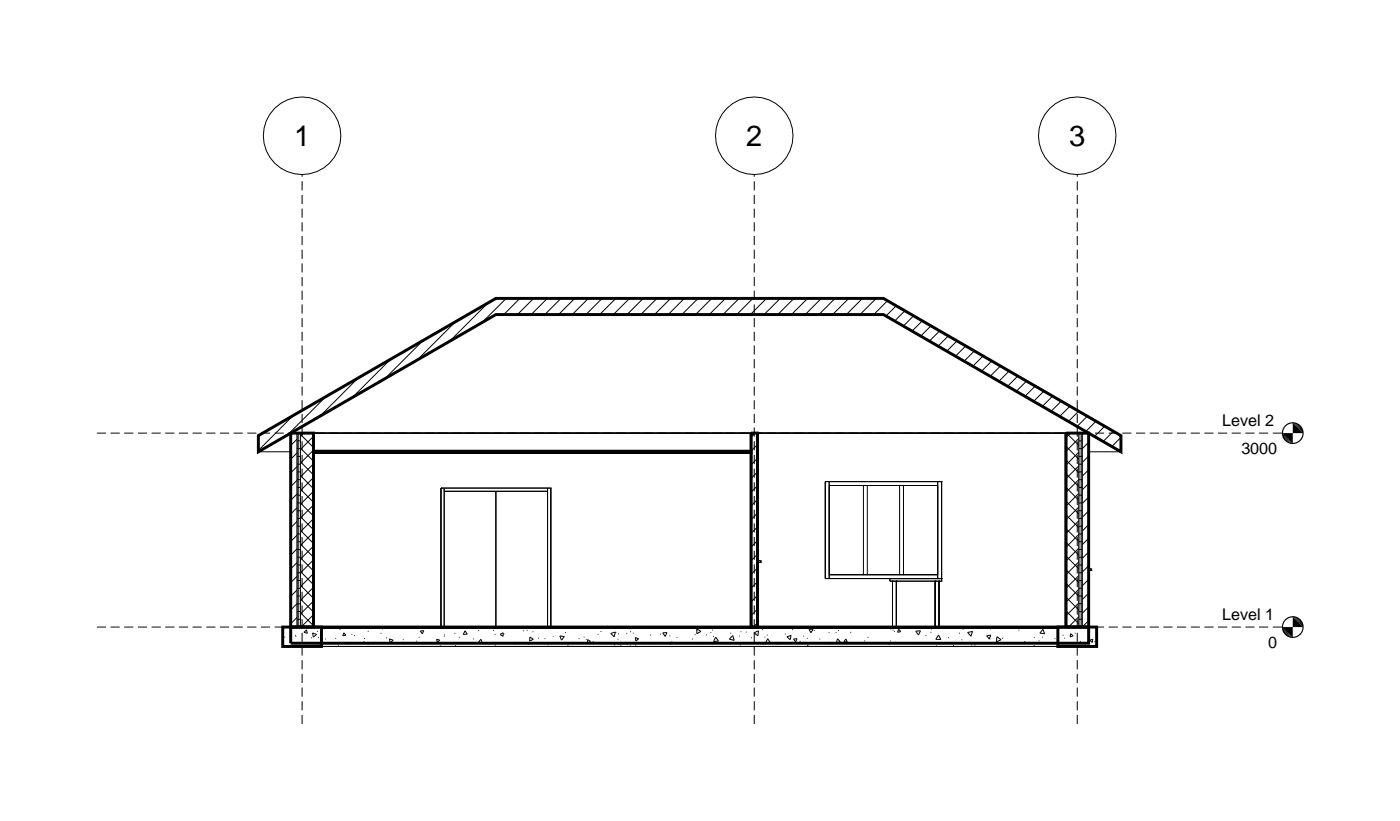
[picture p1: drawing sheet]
<svg xmlns="http://www.w3.org/2000/svg" width="217mm" height="127mm" viewBox="0 0 217 127" stroke-linecap="round" stroke-linejoin="round" font-family="sans-serif">
<defs><g id="words">
<g font-size="4.5">
<text x="45.5" y="22.6">1</text>
<text x="115.5" y="22.6">2</text>
<text x="165.5" y="22.6">3</text>
</g>
<g font-size="2.5">
<text x="189.2" y="65.9">Level 2</text>
<text x="192.2" y="70.2">3000</text>
<text x="189.2" y="95.9">Level 1</text>
<text x="196.3" y="100.2">0</text>
</g>
</g></defs>
<g fill="none" stroke="#000" stroke-width=".15">
<path d="M76.8 46.2l-36.8 21.2M76.8 48.7l-36.8 21.2M136.8 46.2l36.7 21.2M136.8 48.7l36.7 21.2M40 67.4h.3M40 69.9h5M40 67.4v2.5M45 70h.1M45 75.2h.1M45 73.7h.1M45 71.5h.1M45 69.2h.1"/>
<path d="M45 68.5h.1M45 67.7h.1M48.5 67v30M48.5 69.8h67.8v.2h-67.8M68.3 75.5h.1M68.3 75.5v21.5M68.3 75.5h17M68.8 76h16M68.8 75.5v21.5M76.7 76v21M76.8 76v21M84.8 75.5v21.5"/>
<path d="M85.3 75.5h.1M85.3 75.5v21.5M116.3 67h.1M116.3 75.5h.1M116.3 76h.1M116.3 75.5v21.5M117.2 75.5h.1M117.3 67h.1M117.3 75.5h.1M117.3 75.5v21.5M127.8 74.5h.1M127.8 74.5v15"/>
<path d="M127.8 74.5h18M128.4 74.5v15M128.4 75.1h16.8M133.7 75.1v13.8M134.3 75.1v13.8M139.3 75.1v13.8M139.9 75.1v13.8M145.2 74.5v15M145.8 74.5h.1M145.8 74.5v15.4M165 67h.1M165 76h.1"/>
<path d="M165 67v30M168.5 69.9h5M168.5 67h.1M168.5 76h.1M168.5 67v21M168.5 67h-123.5v30.1M173.3 67.4h.2M173.5 67.4v2.5M45 97h-1.2v3h126v-3h-1.3M45.5 99.9v.1M48.4 97h67.9M49.8 99.9v.1"/>
<path d="M50.9 99.5h.1M51 97h.1M51.2 99.6h.1M52.3 99.9h.1M53.8 99.6h.1M56.9 99.4h.1M57 99.6h.2M57.5 97.1h.2M61.8 97h.1M63.8 97.1h.1M65.4 99.6h.1M65.6 99.6h.1"/>
<path d="M67.9 99.6h.1M68.1 99.9h.1M68.3 97h.1M70.5 99.9h.1M75.7 99.6h.1M76.6 99.8h.1M79.6 99.7h.1M81.8 99.7h.1M84.8 99.8h.1M85.3 97h.1M87.9 99.8h.1M90.9 99.5h.2"/>
<path d="M92.7 97.1h.2M95.1 99.8h.1M95.7 99.7h.2M96.1 99.8h.1M97 99.7h.2M97.5 99.9h.1M98.4 99.8h.1M99.6 99.6h.1M100.8 97h.1M101.4 99.6h.1M103.3 99.5h.1M103.3 97.1h.1"/>
<path d="M103.8 99.7h.1M107.3 97.1h.2M108.8 99.6h.1M114.5 99.8h.1M116.3 97h.1M117.2 97h47.9M117.3 97h.1M117.3 86.8h.1M117.3 87h.1M117.3 87h.5M117.3 86.8h.5M117.8 87h.1"/>
<path d="M117.8 86.8h.1M117.8 86.8v.2M118.1 99.7h.1M120.2 99.6h.2M123.3 97.1h.1M124.9 99.8h.1M125 99.9h.1M127.8 89.5h.1M127.8 89.5h18M128.4 88.9h16.8M128.4 99.7h.1M130.3 100h.2"/>
<path d="M137.6 99.7h.1M137.8 89.9h.1M137.8 89.5h.1M137.8 89.9h8M137.8 89.5v.4M138.2 97h.1M138.2 89.9h.1M138.2 89.9v7.1M138.8 97h.1M138.8 89.9h.1M138.8 89.9v7.1M140.2 99.5h.1"/>
<path d="M141.1 99.6h.1M143.6 97.1h.1M144.8 97h.1M144.8 89.9h.1M144.8 89.9v7.1M144.9 99.9h.1M145.4 89.9h.1M145.4 97h.1M145.4 89.9v7.1M145.8 89.5h.1M145.8 89.9h.1M146 99.6h.1"/>
<path d="M147.5 99.8h.2M150.4 99.8h.1M150.9 99.8h.1M153.9 99.4h.1M154.3 97.1h.1M157.5 97.1h.1M157.6 99.5h.1M160 99.9h.2M163.6 99.8h.1M163.8 99.9v.1M165 97h.1M165 88h.1"/>
<path d="M168 99.9v.1M168.5 90.3h.1M168.5 88.8h.1M168.5 95.5h.1M168.5 94h.1M168.5 92.5h.1M168.5 94.8h.1M168.5 96.3h.1M168.5 88h.1M168.5 97h.1M168.5 88.2v8.9M168.5 88h.4"/>
<path d="M168.5 88.2h.4M168.9 88h.1M168.9 88.2h.1M168.9 88v.2M45.5 100h.1M168 100h.1"/>
</g>
<g fill="#fff">
<path d="M168.5 95.2v1.8h-.6z"/>
<path d="M168.5 95.2l-.6 1.8h-.4z"/>
<path d="M168.5 88v7.2l-1 1.8z"/>
<path d="M168.5 85.6v2.4l-1 9z"/>
<path d="M168.5 76v9.6l-1 11.4z"/>
<path d="M168.5 74.2v1.8l-1 21z"/>
<path d="M168.5 67v7.2l-1 22.8z"/>
<path d="M167.9 67h.6l-1 30z"/>
<path d="M167.5 67h.4l-.4 1.8z"/>
<path d="M167.9 67l-.4 9v-7.2z"/>
<path d="M167.9 67l-.4 11.4v-2.4z"/>
<path d="M167.9 67l-.4 21v-9.6z"/>
<path d="M167.9 67l-.4 22.8z"/>
<path d="M167.9 67l-.4 30v-7.2z"/>
</g>
<g fill="none" stroke="#000" stroke-width=".15">
<path d="M167.5 67h1v30h-1zM167.8 67l-.3 .3M168.5 79l-1 1M168.5 76.9l-1 1M168.5 74.8l-1 1M168.5 72.7l-1 1M168.5 70.5l-1 1M168.5 68.4l-1 1M168.5 96l-1 1M168.5 93.9l-1 1M168.5 91.8l-1 1M168.5 89.6l-1 1"/>
<path d="M168.5 87.5l-1 1M168.5 85.4l-1 1M168.5 83.3l-1 1M168.5 81.2l-1 1"/>
</g>
<g fill="#fff">
<path d="M167 95.2v1.8h-1.2z"/>
<path d="M165.1 97l1.9-1.8-1.2 1.8z"/>
<path d="M167 88v7.2l-1.9 1.8z"/>
<path d="M167 85.6v2.4l-1.9 9z"/>
<path d="M167 76v9.6l-1.9 11.4z"/>
<path d="M167 74.2v1.8l-1.9 21z"/>
<path d="M167 67v7.2l-1.9 22.8z"/>
<path d="M165.8 67h1.2l-1.9 30z"/>
<path d="M165.1 67h.7l-.7 1.8z"/>
<path d="M165.8 67l-.7 9v-7.2z"/>
<path d="M165.8 67l-.7 11.4v-2.4z"/>
<path d="M165.8 67l-.7 21v-9.6z"/>
<path d="M165.8 67l-.7 22.8z"/>
<path d="M165.8 67l-.7 30v-7.2z"/>
</g>
<g fill="none" stroke="#000" stroke-width=".15">
<path d="M165.1 67h1.9v30h-1.9zM165.1 79.8l1.9 1.9M165.1 77.6l1.9 1.9M165.1 75.5l1.9 1.9M165.1 73.4l1.9 1.9M165.1 71.3l1.9 1.9M165.1 69.1l1.9 1.9M165.1 67l1.9 1.9M165.7 67l-.6 .6M167 78.4l-1.9 1.9M167 76.3l-1.9 1.9M167 74.2l-1.9 1.9"/>
<path d="M167 72l-1.9 1.9M167 69.9l-1.9 1.9M167 67.8l-1.9 1.9M165.1 94.6l1.9 1.9M165.1 92.5l1.9 1.9M165.1 90.4l1.9 1.9M165.1 88.2l1.9 1.9M165.1 86.1l1.9 1.9M165.1 84l1.9 1.9M165.1 81.9l1.9 1.9M167 95.4l-1.6 1.6-.3-.3M167 93.3l-1.9 1.9"/>
<path d="M167 91.1l-1.9 1.9M167 89l-1.9 1.9M167 86.9l-1.9 1.9M167 84.8l-1.9 1.9M167 82.7l-1.9 1.9M167 80.5l-1.9 1.9"/>
</g>
<g fill="#fff">
<path d="M167.5 95.2v1.8h-.3z"/>
<path d="M167.5 95.2l-.3 1.8h-.2z"/>
<path d="M167.5 88v7.2l-.5 1.8z"/>
<path d="M167.5 85.6v2.4l-.5 9z"/>
<path d="M167.5 76v9.6l-.5 11.4z"/>
<path d="M167.5 74.2l-.5 22.8z"/>
<path d="M167.5 67v7.2l-.5 22.8z"/>
<path d="M167.2 67h.3l-.5 30z"/>
<path d="M167 67h.2l-.2 1.8z"/>
<path d="M167.2 67l-.2 9v-7.2z"/>
<path d="M167.2 67l-.2 11.4z"/>
<path d="M167.2 67l-.2 21v-9.6z"/>
<path d="M167.2 67l-.2 22.8z"/>
<path d="M167.2 67l-.2 30z"/>
</g>
<g fill="none" stroke="#000" stroke-width=".15">
<path d="M167 67h.5v30h-.5zM167 79h.5M167 77.8h.5M167 76.6h.5M167 75.4h.5M167 74.2h.5M167 73h.5M167 71.8h.5M167 70.6h.5M167 69.4h.5M167 68.2h.5M167.4 67v30"/>
<path d="M167 97h.5M167 95.8h.5M167 94.6h.5M167 93.4h.5M167 92.2h.5M167 91h.5M167 89.8h.5M167 88.6h.5M167 87.4h.5M167 86.2h.5M167 85h.5M167 83.8h.5"/>
<path d="M167 82.6h.5M167 81.4h.5M167 80.2h.5"/>
</g>
<g fill="#fff">
<path d="M165.1 95.2v1.8h-.1z"/>
<path d="M165.1 95.2l-.1 1.8z"/>
<path d="M165.1 88v7.2l-.1 1.8z"/>
<path d="M165.1 85.6l-.1 11.4z"/>
<path d="M165.1 76l-.1 21z"/>
<path d="M165.1 74.2l-.1 22.8z"/>
<path d="M165.1 67l-.1 30z"/>
<path d="M165 67h.1l-.1 30z"/>
<path d="M165 67v1.8z"/>
<path d="M165 67v9z"/>
<path d="M165 67v11.4z"/>
<path d="M165 67v21z"/>
<path d="M165 67v22.8z"/>
<path d="M165 67v30z"/>
</g>
<path d="M165 67h.1v30h-.1zM165.1 70.5h.1M165 85.1h.1M165 85.6h.2" fill="none" stroke="#000" stroke-width=".15"/>
<g fill="#fff">
<path d="M45 96l.4 1h-.4z"/>
<path d="M45 96l1 1h-.6z"/>
<path d="M45 88l1 9-1-1z"/>
<path d="M45 86.7l1 10.3-1-9z"/>
<path d="M45 76l1 21-1-10.3z"/>
<path d="M45 75l1 22z"/>
<path d="M45 67l1 30-1-22z"/>
<path d="M45 67h.4l.6 30z"/>
<path d="M45.4 67h.6v1z"/>
<path d="M45.4 67l.6 1v8z"/>
<path d="M45.4 67l.6 9v1.4z"/>
<path d="M45.4 67l.6 10.4v10.6z"/>
<path d="M45.4 67l.6 22z"/>
<path d="M45.4 67l.6 22v8z"/>
</g>
<g fill="none" stroke="#000" stroke-width=".15">
<path d="M45 67h1v30h-1zM46 78.5l-1 1M46 76.4l-1 1M46 74.3l-1 1M46 72.2l-1 1M46 70l-1 1M46 67.9l-1 1M46 95.5l-1 1M46 93.4l-1 1M46 91.3l-1 1M46 89.1l-1 1M46 87l-1 1"/>
<path d="M46 84.9l-1 1M46 82.8l-1 1M46 80.6l-1 1"/>
</g>
<g fill="#fff">
<path d="M46.5 95.9l.7 1.1h-.7z"/>
<path d="M46.5 95.9l1.9 1.1h-1.2z"/>
<path d="M46.5 88l1.9 9-1.9-1.1z"/>
<path d="M46.5 86.6l1.9 10.4-1.9-9z"/>
<path d="M46.5 76l1.9 21-1.9-10.4z"/>
<path d="M46.5 74.9l1.9 22.1-1.9-21z"/>
<path d="M46.5 67l1.9 30-1.9-22.1z"/>
<path d="M46.5 67h.7l1.2 30z"/>
<path d="M47.2 67h1.2v1.1z"/>
<path d="M47.2 67l1.2 1.1v7.9z"/>
<path d="M47.2 67l1.2 9v1.5z"/>
<path d="M47.2 67l1.2 10.5v10.5z"/>
<path d="M47.2 67l1.2 22.1z"/>
<path d="M47.2 67l1.2 22.1v7.9z"/>
</g>
<g fill="none" stroke="#000" stroke-width=".15">
<path d="M46.5 67h1.9v30h-1.9zM46.5 79.9l1.9 1.9M46.5 77.8l1.9 1.9M46.5 75.7l1.9 1.9M46.5 73.6l1.9 1.9M46.5 71.4l1.9 1.9M46.5 69.3l1.9 1.9M46.5 67.2l1.9 1.9M46.9 67l-.4 .4M48.4 78.2l-1.9 1.9M48.4 76.1l-1.9 1.9M48.4 74l-1.9 1.9"/>
<path d="M48.4 71.9l-1.9 1.9M48.4 69.8l-1.9 1.9M48.4 67.6l-1.9 1.9M46.5 94.8l1.9 1.9M46.5 92.6l1.9 1.9M46.5 90.5l1.9 1.9M46.5 88.4l1.9 1.9M46.5 86.3l1.9 1.9M46.5 84.2l1.9 1.9M46.5 82l1.9 1.9M48.4 95.2l-1.8 1.8-.1-.1M48.4 93.1l-1.9 1.9"/>
<path d="M48.4 91l-1.9 1.9M48.4 88.9l-1.9 1.9M48.4 86.7l-1.9 1.9M48.4 84.6l-1.9 1.9M48.4 82.5l-1.9 1.9M48.4 80.4l-1.9 1.9"/>
</g>
<g fill="#fff">
<path d="M46 96l.2 1h-.2z"/>
<path d="M46 96l.5 1h-.3z"/>
<path d="M46 88l.5 9-.5-1z"/>
<path d="M46 86.6l.5 10.4z"/>
<path d="M46 76l.5 21-.5-10.4z"/>
<path d="M46 75l.5 22z"/>
<path d="M46 67l.5 30-.5-22z"/>
<path d="M46 67h.2l.3 30z"/>
<path d="M46.2 67h.3v1.1z"/>
<path d="M46.2 67l.3 1.1v7.9z"/>
<path d="M46.2 67l.3 10.4z"/>
<path d="M46.2 67l.3 10.4v10.6z"/>
<path d="M46.2 67l.3 22.1z"/>
<path d="M46.2 67l.3 22.1v7.9z"/>
</g>
<g fill="none" stroke="#000" stroke-width=".15">
<path d="M46 67h.5v30h-.5zM46 79h.5M46 77.8h.5M46 76.6h.5M46 75.4h.5M46 74.2h.5M46 73h.5M46 71.8h.5M46 70.6h.5M46 69.4h.5M46 68.2h.5M46.2 67v30"/>
<path d="M46 97h.5M46 95.8h.5M46 94.6h.5M46 93.4h.5M46 92.2h.5M46 91h.5M46 89.8h.5M46 88.6h.5M46 87.4h.5M46 86.2h.5M46 85h.5M46 83.8h.5"/>
<path d="M46 82.6h.5M46 81.4h.5M46 80.2h.5"/>
</g>
<g fill="#fff">
<path d="M48.4 95.9v1.1z"/>
<path d="M48.4 95.9l.1 1.1h-.1z"/>
<path d="M48.4 88l.1 9-.1-1.1z"/>
<path d="M48.4 86.5l.1 10.5z"/>
<path d="M48.4 76l.1 21z"/>
<path d="M48.4 74.9l.1 22.1z"/>
<path d="M48.4 67l.1 30z"/>
<path d="M48.4 67h.1v1.1z"/>
<path d="M48.4 67l.1 9z"/>
<path d="M48.4 67l.1 10.5z"/>
<path d="M48.4 67l.1 21z"/>
<path d="M48.4 67l.1 22.1z"/>
</g>
<path d="M48.4 67h.1v30h-.1zM48.4 74.4h.2M48.5 72h.1M48.5 78h.1" fill="none" stroke="#000" stroke-width=".15"/>
<g fill="#fff">
<path d="M117.1 77.6l.1 19.4z"/>
<path d="M117.1 77.6l.2 19.4h-.1z"/>
<path d="M117.1 75.5l.2 21.5z"/>
<path d="M117.1 67.8l.2 29.2z"/>
<path d="M117.1 67l.2 30z"/>
<path d="M117.2 67h.1v7.7z"/>
<path d="M117.2 67l.1 8.5z"/>
<path d="M117.2 67l.1 27.9z"/>
<path d="M117.2 67l.1 30z"/>
</g>
<path d="M117.1 67h.2v30h-.2zM117.2 78.5h.1M117.2 94.1h.1" fill="none" stroke="#000" stroke-width=".15"/>
<g fill="#fff">
<path d="M116.3 77.6v19.4z"/>
<path d="M116.3 77.6l.1 19.4h-.1z"/>
<path d="M116.3 75.5l.1 21.5z"/>
<path d="M116.3 67.8l.1 29.2z"/>
<path d="M116.3 67l.1 30z"/>
<path d="M116.3 67h.1v7.7z"/>
<path d="M116.3 67l.1 8.5z"/>
<path d="M116.3 67l.1 27.9z"/>
</g>
<path d="M116.3 67h.1v30h-.1z" fill="none" stroke="#000" stroke-width=".15"/>
<g fill="#fff">
<path d="M116.4 77.6l.1 19.4z"/>
<path d="M116.4 77.6l.7 19.4h-.6z"/>
<path d="M116.4 75.5l.7 21.5z"/>
<path d="M116.4 67.8l.7 29.2-.7-21.5z"/>
<path d="M116.4 67l.7 30z"/>
<path d="M116.4 67h.3l.4 30z"/>
<path d="M116.7 67h.4v7.7z"/>
<path d="M116.7 67l.4 8.5z"/>
<path d="M116.7 67l.4 8.5v19.4z"/>
<path d="M116.7 67l.4 30z"/>
</g>
<g fill="none" stroke="#000" stroke-width=".15">
<path d="M116.4 67h.7v30h-.7zM116.9 67l-.5 .5M117.1 79.5l-.7 .8M117.1 77.4l-.7 .7M117.1 75.3l-.7 .7M117.1 73.1l-.7 .8M117.1 71l-.7 .8M117.1 68.9l-.7 .8M117.1 96.5l-.5 .5M117.1 94.4l-.7 .7M117.1 92.2l-.7 .8M117.1 90.1l-.7 .8"/>
<path d="M117.1 88l-.7 .7M117.1 85.9l-.7 .7M117.1 83.7l-.7 .8M117.1 81.6l-.7 .8"/>
</g>
<g fill="#fff">
<path d="M45 97.2h76.6l-76.6 .9z"/>
<path d="M45 98.1l76.6-.9-76.6 2.3z"/>
<path d="M45 99.5l76.6-2.3h46.9z"/>
<path d="M45 99.5l123.5-2.3v1.4z"/>
<path d="M121.6 99.5l46.9-.9v.9z"/>
<path d="M45 99.5l123.5-.9-46.9 .9z"/>
</g>
<g fill="none" stroke="#000" stroke-width=".15">
<path d="M45 97.2h123.5v2.3h-123.5zM45 99h.2M45.7 98.3h.1M45.8 98.4h.1M47.1 97.8l.3-.4 .2 .6zM48.2 98.7h.1M48.4 97.9l.6 .2-.5 .5zM49.1 97.7h.1M49.3 98.6h.1M50.2 97.2h.1M50.3 98.8h.1M51.9 98.8h.1"/>
<path d="M52.6 97.4h.1M53.2 97.9l.3 .4-.4 .1zM54.4 98.1h.1M54.8 98.3h.1M56.3 99.3h.1M56.4 98.8h.1M56.9 97.7h.2M58.9 98h.1M59.1 97.3h.2M59.8 98.7h.1M60.3 98.8l.6 .2-.5 .4zM62 99.4h.1"/>
<path d="M62.4 98.9h.1M64.5 99.2h.1M64.8 98.6h.1M65.1 97.6h.5l-.2 .4zM66.7 99.4h.1M67.2 99.5h.1M67.6 98.9l.5 .1-.4 .3zM68.7 98.4h.1M68.7 98.2h.2M70.4 98h.1M71 98.6h.2M71.5 99.5h.1"/>
<path d="M72 97.6l.3 .5h-.6zM73.3 98.8h.1M74.1 97.5h.1M74.5 98.9l.1 .5-.5-.1zM74.8 99.4h.1M76.3 97.5h.1M76.6 98.1h.1M77.4 98.1l.5-.2v.5zM77.9 98h.2M79.7 99.4h.1M80.9 97.6h.2M81.5 97.5h.2"/>
<path d="M82 98.5l.6 .4-.6 .3zM82.4 97.7h.2M83.3 98.7h.2M84.3 98.8h.1M85.6 98.4h.1M86.7 98.4l.7 .1-.5 .5zM87.5 97.8h.1M88.4 99.4h.1M89.6 98.8h.1M90.4 98.5h.1M90.7 98.9h.1M91 98.9l.4 .3-.5 .3z"/>
<path d="M91.8 99.2h.1M92.5 98.1h.1M93 97.7h.1M94.5 98l.8-.2-.2 .7zM95.3 97.8h.1M95.6 98.9h.1M95.7 98h.1M97 98h.1M97.6 97.7h.1M98 97.9h.1M98.3 98.6l.6 .2-.4 .4zM99.5 99.5h.1"/>
<path d="M100.2 97.2h.1M100.7 98.2h.1M102.2 98.1h.1M102.6 97.9h.7l-.3 .5zM103.6 98.4h.2M104 99.3h.1M104.7 98.6h.2M107.1 98.8h.1M107.5 98.2h.2M107.8 97.5h.1M107.9 97.3l.6 .4-.6 .3zM109.3 98.2h.1"/>
<path d="M110 97.8h.1M110.3 97.5h.1M110.4 98.4h.1M110.8 98.5l.4 .7h-.7zM113.1 97.9h.1M113.4 98.3l.2 .8-.7-.2zM114.4 98.4h.2M114.7 97.7h.1M115.5 97.8h.1M116.3 98.6h.1M116.7 97.9l.7-.3-.1 .8zM117 98h.1"/>
<path d="M118 97.4h.1M118.3 98.5h.2M118.7 98.2h.1M118.8 98.8l.4 .6h-.7zM121.5 98.1h.1M121.8 98.5l.7-.2-.2 .6zM122 99.4h.1M122.6 97.4h.1M122.8 98.9l.6-.1-.2 .5zM123.8 99.2h.1M124.4 98.4h.1M124.9 98.7h.1"/>
<path d="M125.2 97.3l.7 .1-.4 .5zM126 97.5h.1M126.6 97.2h.1M126.9 98.9h.1M128.3 97.8h.1M129.4 97.9h.1M129.6 98.8l.5 .5-.6 .1zM129.8 97.5h.1M131 98.8l.2 .5h-.6zM131.6 97.8h.2M133.8 99.1h.1M134.3 98.6h.1"/>
<path d="M135 99.4h.1M137.8 99.1h.1M137.8 97.3h.2M138.2 97.5h.1M138.4 97.7h.1M138.6 99.3h.1M139.1 97.3l.4 .4-.6 .1zM141.8 97.6h.7l-.3 .6zM141.8 99.4h.1M143.3 98.3h.1M144.1 97.8h.1M144.1 97.3h.1"/>
<path d="M145.3 98.2l.3 .7h-.7zM146.8 98.6h.1M148.5 97.9h.1M148.9 99h.1M149 97.3h.2M149.8 97.8l.8-.1-.3 .7zM152.2 99.5h.1M152.7 98.3l.7-.1-.3 .6zM153.2 98.8h.1M153.2 97.3h.2M154.3 98.5l.7 .5-.8 .3zM155.1 98.7h.2"/>
<path d="M156.1 99.5h.2M157.7 97.5h.1M158.6 99.2h.1M160.1 98.6h.1M160.8 99.1h.1M161.3 98.6h.1M161.5 97.3l.2 .7-.7-.1zM163.3 98.8h.1M164.5 98.3h.1M164.8 98.7h.1M165.7 98l.4 .3-.4 .2zM166.4 97.9h.1"/>
<path d="M167.2 99.2h.1"/>
</g>
<g fill="#fff">
<path d="M45 97h76.6z"/>
<path d="M45 97.1l76.6-.1-76.6 .2z"/>
<path d="M45 97.2l123.5-.2z"/>
<path d="M45 97.2l123.5-.2v.1z"/>
<path d="M121.6 97.2l46.9-.1z"/>
<path d="M45 97.2l123.5-.1z"/>
</g>
<path d="M45 97h123.5v.2h-123.5z" fill="none" stroke="#000" stroke-width=".15"/>
<g fill="#fff">
<path d="M40 67.4l36.8-21.2-36.8 22.2z"/>
<path d="M40 68.4l36.8-22.2-36.8 23.7z"/>
<path d="M136.8 46.2l36.7 21.2v1.5z"/>
<path d="M136.8 46.2l36.7 22.7v1z"/>
<path d="M136.8 46.2l36.7 23.7-36.7-21.2z"/>
<path d="M108.2 46.2h28.6v2.5z"/>
<path d="M76.8 46.2h31.4l28.6 2.5z"/>
<path d="M76.8 46.2l60 2.5h-28.6z"/>
<path d="M76.8 46.2l31.4 2.5h-31.4z"/>
<path d="M40 69.9l36.8-23.7v2.5z"/>
</g>
<g fill="none" stroke="#000" stroke-width=".15">
<path d="M55.4 58.5l-5.9 5.9M60.5 55.6l-5.9 5.9M65.5 52.7l-5.9 5.9M70.5 49.8l-5.9 5.9M75.5 46.9l-5.9 5.9M78.4 46.2l-3.8 3.7M80.5 46.2l-2.5 2.5M82.6 46.2l-2.5 2.5M84.7 46.2l-2.5 2.5M86.8 46.2l-2.5 2.5M89 46.2l-2.5 2.5M91.1 46.2l-2.5 2.5"/>
<path d="M93.2 46.2l-2.5 2.5M95.3 46.2l-2.5 2.5M97.5 46.2l-2.5 2.5M99.6 46.2l-2.5 2.5M101.7 46.2l-2.5 2.5M103.8 46.2l-2.5 2.5M105.9 46.2l-2.5 2.5M108.1 46.2l-2.5 2.5M110.2 46.2l-2.5 2.5M112.3 46.2l-2.5 2.5M114.4 46.2l-2.5 2.5M116.5 46.2l-2.5 2.5"/>
<path d="M118.7 46.2l-2.5 2.5M120.8 46.2l-2.5 2.5M122.9 46.2l-2.5 2.5M125 46.2l-2.5 2.5M127.2 46.2l-2.5 2.5M129.3 46.2l-2.5 2.5M131.4 46.2l-2.5 2.5M133.5 46.2l-2.5 2.5M135.6 46.2l-2.5 2.5M137.4 46.5l-2.1 2.2M138.7 47.3l-1.5 1.6M140.1 48.1l-1.6 1.6"/>
<path d="M141.4 48.9l-1.6 1.5M142.8 49.6l-1.6 1.6M144.1 50.4l-1.6 1.6M145.5 51.2l-1.6 1.6M146.8 52l-1.6 1.5M148.2 52.7l-1.6 1.6M149.5 53.5l-1.6 1.6M150.8 54.3l-1.5 1.6M152.2 55.1l-1.6 1.6M153.5 55.8l-1.6 1.6M154.9 56.6l-1.6 1.6M156.2 57.4l-1.6 1.6"/>
<path d="M157.6 58.2l-1.6 1.6M158.9 58.9l-1.6 1.6M160.3 59.7l-1.6 1.6M40 67.4l36.8-21.2h60l36.7 21.2v2.5l-36.7-21.2h-60l-36.8 21.2zM40.4 67.2l-.4 .4M45.4 64.3l-5.4 5.4M50.4 61.4l-5.9 5.9M161.6 60.5l-1.6 1.6M162.9 61.3l-1.5 1.6M164.3 62.1l-1.6 1.5M165.6 62.8l-1.5 1.6M167 63.6l-1.6 1.6"/>
<path d="M168.3 64.4l-1.6 1.6M169.7 65.2l-1.6 1.5M171 65.9l-1.6 1.6M172.4 66.7l-1.6 1.6M173.5 69.8h.1M173.5 67.7l-1.4 1.4"/>
</g>
<g fill="#fff">
<path d="M91.3 69.8h25v.1z"/>
<path d="M91.3 69.8l25 .2z"/>
<path d="M48.5 69.8h42.8l25 .2z"/>
<path d="M48.5 69.8l67.8 .2z"/>
<path d="M48.5 69.9l42.8 .1h-42.8z"/>
<path d="M48.5 69.9l67.8 .1z"/>
</g>
<path d="M48.5 69.8h67.8v.2h-67.8z" fill="none" stroke="#000" stroke-width=".15"/>
<g fill="#fff">
<path d="M166 97h3.8v1.9z"/>
<path d="M166 97l3.8 1.9v1.1z"/>
<path d="M163.8 97h2.2l3.8 3z"/>
<path d="M163.8 97l6 3-6-1.9z"/>
<path d="M163.8 98.1l2.2 1.9h-2.2z"/>
<path d="M163.8 98.1l6 1.9h-3.8z"/>
</g>
<path d="M163.8 97h6v3h-6zM164.5 98.3h.1M164.8 98.7h.1M165.7 98l.4 .3-.4 .2zM166.4 97.9h.1M167.2 99.2h.1M168 99.6h.1M168.6 98h.1M168.7 99l.5-.1-.1 .5zM169.4 99.3h.1" fill="none" stroke="#000" stroke-width=".15"/>
<g fill="#fff">
<path d="M43.8 97h2.2l-2.2 1.1z"/>
<path d="M43.8 98.1l2.2-1.1-2.2 3z"/>
<path d="M46 97h3.8l-6 3z"/>
<path d="M43.8 100l6-3v1.9z"/>
<path d="M46 100l3.8-1.1v1.1z"/>
<path d="M43.8 100l6-1.1-3.8 1.1z"/>
</g>
<g fill="none" stroke="#000" stroke-width=".15">
<path d="M43.8 97h6v3h-6zM43.8 98.5h.2M44 98.6h.1M45 99h.2M45.7 98.3h.1M45.8 98.4h.1M47.1 97.8l.3-.4 .2 .6zM48.2 98.7h.1M48.4 97.9l.6 .2-.5 .5zM49.1 97.7h.1M49.2 99.8h.2M49.3 98.6h.1"/>
<circle cx="46.8" cy="21" r="6"/>
<circle cx="116.8" cy="21" r="6"/>
<circle cx="166.8" cy="21" r="6"/>
</g>
<path d="M40 67.4l36.8-21.2h60l36.7 21.2v2.5l-36.7-21.2h-60l-36.8 21.2zM45 67h3.5v30h-3.5zM48.5 69.8h67.8v.2h-67.8zM116.3 67h1v30h-1zM165 67h3.5v30h-3.5zM43.8 97h6v3h-6zM45 97h123.5v2.5h-123.5zM163.8 97h6v3h-6z" fill="none" stroke="#000" stroke-width=".46"/>
<path d="M15 67h183.5M15 97h183.5M46.8 112v-85M116.8 112v-85M166.8 112v-85" fill="none" stroke="#000" stroke-width=".15" stroke-dasharray="1.4 .7" stroke-linecap="butt"/>
<g fill="none" stroke="#000" stroke-width=".18">
<circle cx="200.1" cy="67" r="1.6"/>
<circle cx="200.1" cy="97" r="1.6"/>
</g>
<g fill="#000">
<path d="M199.5 68.5l.6 .1zM200.1 65.4l1.6 1.6h-1.6zM200.1 65.4l1.6 1.3v.3zM200.1 65.4l1.5 1 .1 .3zM200.1 65.4l1.4 .7 .1 .3zM200.1 65.4l1.2 .5 .2 .2zM200.1 65.4l.9 .3 .3 .2zM200.1 65.4l.9 .3zM198.5 67h1.6v1.6zM198.5 67l1.6 1.6-1.5-1.3zM198.6 67.3l1.5 1.3-1.4-1zM198.7 67.6l1.4 1-1.3-.7z"/>
<path d="M198.8 67.9l1.3 .7-1.1-.5zM199 68.1l1.1 .5-.9-.3zM199.2 68.3l.9 .3zM200.1 65.4l.6 .1zM199.5 98.5l.6 .1zM200.1 95.4l1.6 1.6h-1.6zM200.1 95.4l1.6 1.3v.3zM200.1 95.4l1.5 1 .1 .3zM200.1 95.4l1.4 .7 .1 .3zM200.1 95.4l1.2 .5 .2 .2zM200.1 95.4l.9 .3 .3 .2zM200.1 95.4l.9 .3z"/>
<path d="M198.5 97h1.6v1.6zM198.5 97l1.6 1.6-1.5-1.3zM198.6 97.3l1.5 1.3-1.4-1zM198.7 97.6l1.4 1-1.3-.7zM198.8 97.9l1.3 .7-1.1-.5zM199 98.1l1.1 .5-.9-.3zM199.2 98.3l.9 .3zM200.1 95.4l.6 .1z"/>
</g>
<use href="#words"/>
</svg>
